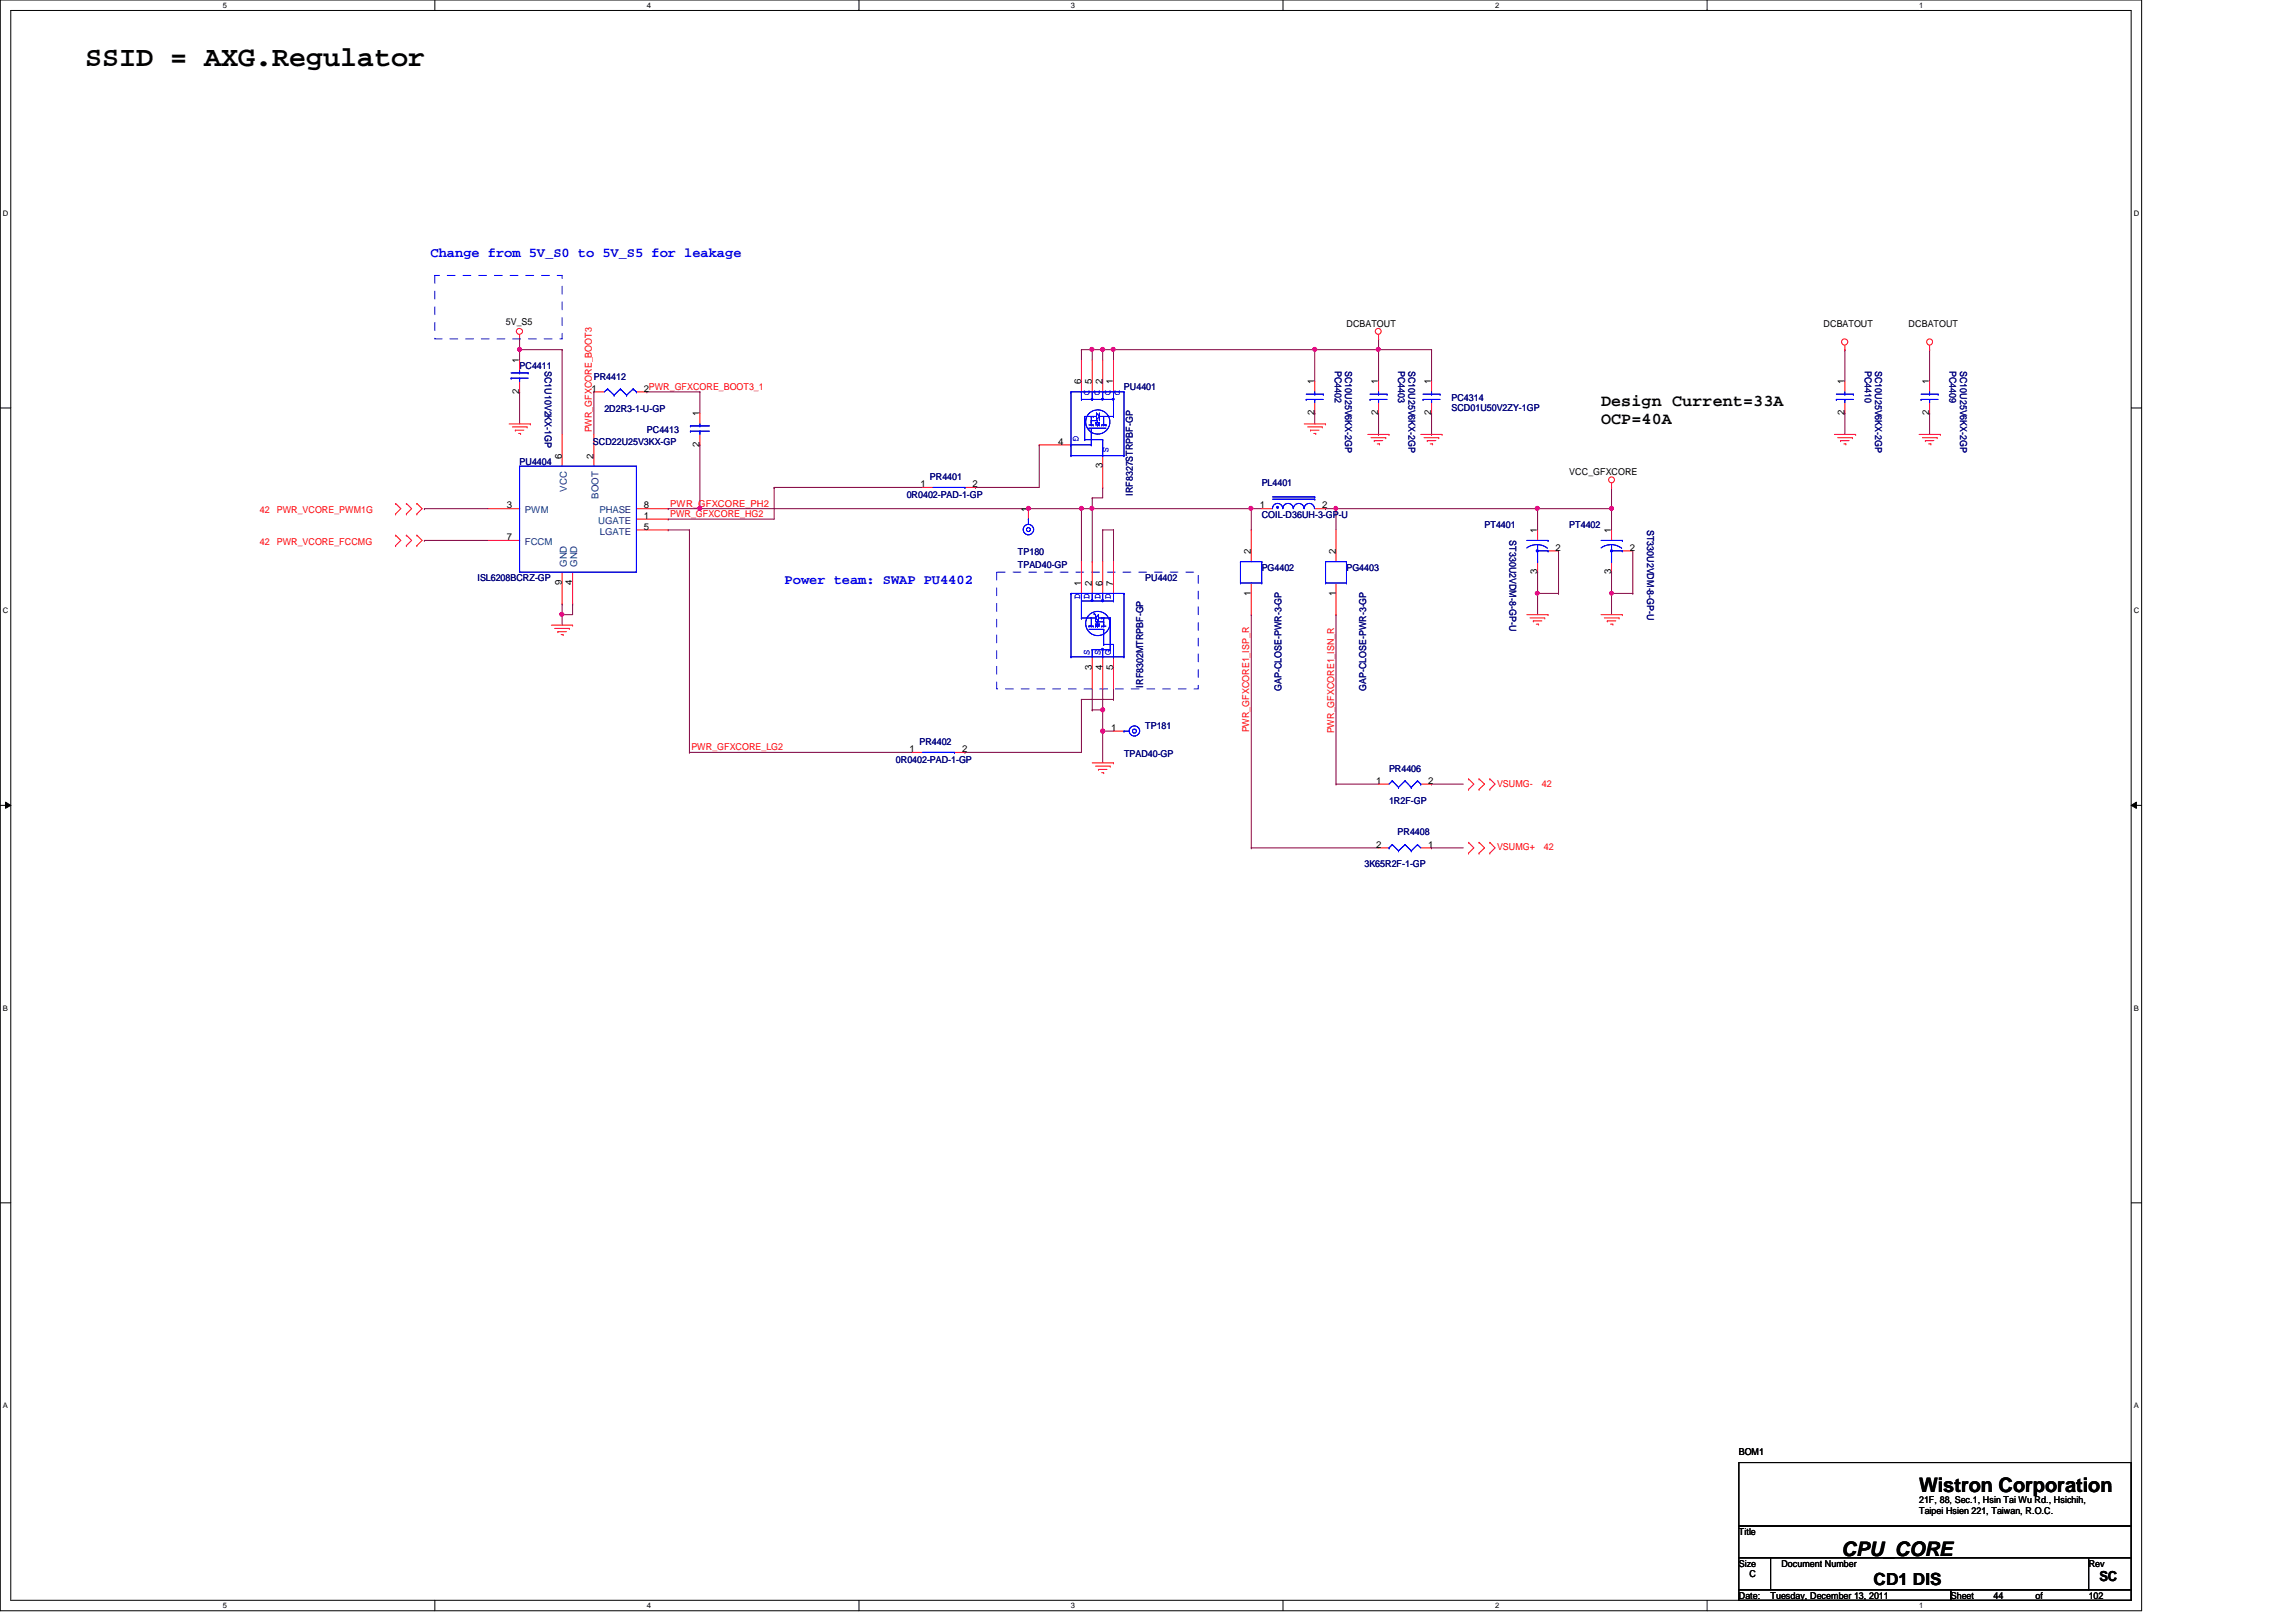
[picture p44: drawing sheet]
<svg xmlns="http://www.w3.org/2000/svg" width="297mm" height="210mm" viewBox="0 0 297 210" stroke-linecap="round" stroke-linejoin="round" font-family="sans-serif">
<defs><g id="words">
<text font-size="3.7" x="11" y="8.5">SSID = AXG.Regulator</text>
<g font-size="2.6">
<text x="248.3" y="193">Wistron Corporation</text>
<text x="238.2" y="201.3">CPU_CORE</text>
</g>
<g font-size="2.2">
<text x="207.1" y="52.5">Design Current=33A</text>
<text x="207.1" y="54.9">OCP=40A</text>
<text x="242.4" y="205.1">CD1 DIS</text>
</g>
<g font-size="1.8" fill="#00f">
<text x="55.7" y="33.3">Change from 5V_S0 to 5V_S5 for leakage</text>
<text x="101.5" y="75.6">Power team: SWAP PU4402</text>
</g>
<text font-size="1.8" x="271.6" y="204.6">SC</text>
<g font-size="1.2">
<text x="65.4" y="42">5V_S5</text>
<text x="67.2" y="47" transform="rotate(-90 67.2 47)">1</text>
<text x="174.2" y="42.3">DCBATOUT</text>
<text x="235.9" y="42.3">DCBATOUT</text>
<text x="246.9" y="42.3">DCBATOUT</text>
<text x="67.2" y="51" transform="rotate(-90 67.2 51)">2</text>
<text x="76.5" y="50.7">1</text>
<text x="83.3" y="50.7">2PWR_GFXCORE_BOOT3_1</text>
<text x="90.5" y="53.9" transform="rotate(-90 90.5 53.9)">1</text>
<text x="139.9" y="49.7" transform="rotate(-90 139.9 49.7)">6</text>
<text x="141.3" y="49.7" transform="rotate(-90 141.3 49.7)">5</text>
<text x="142.6" y="49.7" transform="rotate(-90 142.6 49.7)">2</text>
<text x="144" y="49.7" transform="rotate(-90 144 49.7)">1</text>
<text x="170" y="53.8" transform="rotate(-90 170 53.8)">2</text>
<text x="170" y="49.7" transform="rotate(-90 170 49.7)">1</text>
<text x="178.3" y="53.8" transform="rotate(-90 178.3 53.8)">2</text>
<text x="178.3" y="49.7" transform="rotate(-90 178.3 49.7)">1</text>
<text x="185.2" y="53.8" transform="rotate(-90 185.2 53.8)">2</text>
<text x="185.2" y="49.7" transform="rotate(-90 185.2 49.7)">1</text>
<text x="238.6" y="53.8" transform="rotate(-90 238.6 53.8)">2</text>
<text x="238.6" y="49.7" transform="rotate(-90 238.6 49.7)">1</text>
<text x="249.6" y="53.8" transform="rotate(-90 249.6 53.8)">2</text>
<text x="249.6" y="49.7" transform="rotate(-90 249.6 49.7)">1</text>
<text x="72.7" y="59.4" transform="rotate(-90 72.7 59.4)">6</text>
<text x="76.8" y="59.4" transform="rotate(-90 76.8 59.4)">2</text>
<text x="90.5" y="57.9" transform="rotate(-90 90.5 57.9)">2</text>
<text x="136.9" y="57.5">4</text>
<text x="65.6" y="65.8">3</text>
<text x="83.3" y="65.8">8</text>
<text x="119.1" y="63">1</text>
<text x="125.8" y="63">2</text>
<text x="142.6" y="60.6" transform="rotate(-90 142.6 60.6)">3</text>
<text x="163" y="65.8">1</text>
<text x="171.1" y="65.8">2</text>
<text x="203" y="61.5">VCC_GFXCORE</text>
<text x="65.6" y="69.9">7</text>
<text x="83.3" y="68.5">5</text>
<text x="83.3" y="67.1">1</text>
<text x="133" y="66.2" transform="rotate(-90 133 66.2)">1</text>
<text x="161.8" y="71.7" transform="rotate(-90 161.8 71.7)">2</text>
<text x="172.8" y="71.7" transform="rotate(-90 172.8 71.7)">2</text>
<text x="198.9" y="69" transform="rotate(-90 198.9 69)">1</text>
<text x="201.2" y="71.2">2</text>
<text x="208.4" y="69" transform="rotate(-90 208.4 69)">1</text>
<text x="210.9" y="71.2">2</text>
<text x="72.7" y="75.7" transform="rotate(-90 72.7 75.7)">9</text>
<text x="74" y="75.7" transform="rotate(-90 74 75.7)">4</text>
<text x="139.9" y="75.8" transform="rotate(-90 139.9 75.8)">1</text>
<text x="141.3" y="75.8" transform="rotate(-90 141.3 75.8)">2</text>
<text x="142.6" y="75.8" transform="rotate(-90 142.6 75.8)">6</text>
<text x="144" y="75.8" transform="rotate(-90 144 75.8)">7</text>
<text x="161.8" y="77.1" transform="rotate(-90 161.8 77.1)">1</text>
<text x="172.8" y="77.1" transform="rotate(-90 172.8 77.1)">1</text>
<text x="198.9" y="74.3" transform="rotate(-90 198.9 74.3)">3</text>
<text x="208.4" y="74.3" transform="rotate(-90 208.4 74.3)">3</text>
<text x="141.3" y="86.7" transform="rotate(-90 141.3 86.7)">3</text>
<text x="142.6" y="86.7" transform="rotate(-90 142.6 86.7)">4</text>
<text x="144" y="86.7" transform="rotate(-90 144 86.7)">5</text>
<text x="143.8" y="94.6">1</text>
<text x="117.7" y="97.3">1</text>
<text x="124.5" y="97.3">2</text>
<text x="178.1" y="101.4">1</text>
<text x="184.8" y="101.4">2</text>
<text x="178.1" y="109.7">2</text>
<text x="184.8" y="109.7">1</text>
<text x="225" y="188.3">BOM1</text>
<text x="248.3" y="194.5">21F, 88, Sec.1, Hsin Tai Wu Rd., Hsichih,</text>
<text x="248.3" y="196">Taipei Hsien 221, Taiwan, R.O.C.</text>
<text x="225" y="198.6">Title</text>
<text x="225" y="202.7">Size</text>
<text x="230.5" y="202.7">Document Number</text>
<text x="270.2" y="202.7">Rev</text>
<text x="225" y="206.9">Date:</text>
<text x="226.4" y="204.1">C</text>
<text x="229.1" y="206.9">Tuesday, December 13, 2011</text>
<text x="252.4" y="206.9">Sheet</text>
<text x="257.9" y="206.9">44</text>
<text x="263.4" y="206.9">of</text>
<text x="270.2" y="206.9">102</text>
</g>
<g font-size="1.2" fill="#000080">
<text x="67.2" y="47.8">PC4411</text>
<text x="70.5" y="48" transform="rotate(90 70.5 48)">SC1U10V2KX-1GP</text>
<text x="76.8" y="49.1">PR4412</text>
<text x="78.2" y="53.3">2D2R3-1-U-GP</text>
<text x="145.4" y="50.5">PU4401</text>
<text x="172.7" y="48" transform="rotate(90 172.7 48)">PC4402</text>
<text x="174" y="48" transform="rotate(90 174 48)">SC10U25V6KX-2GP</text>
<text x="180.9" y="48" transform="rotate(90 180.9 48)">PC4403</text>
<text x="182.2" y="48" transform="rotate(90 182.2 48)">SC10U25V6KX-2GP</text>
<text x="187.8" y="51.9">PC4314</text>
<text x="187.8" y="53.1">SCD01U50V2ZY-1GP</text>
<text x="241.3" y="48" transform="rotate(90 241.3 48)">PC4410</text>
<text x="242.6" y="48" transform="rotate(90 242.6 48)">SC10U25V6KX-2GP</text>
<text x="252.2" y="48" transform="rotate(90 252.2 48)">PC4409</text>
<text x="253.6" y="48" transform="rotate(90 253.6 48)">SC10U25V6KX-2GP</text>
<text x="76.7" y="57.6">SCD22U25V3KX-GP</text>
<text x="83.7" y="56">PC4413</text>
<text x="67.2" y="60.1">PU4404</text>
<text x="117.3" y="64.5">0R0402-PAD-1-GP</text>
<text x="120.3" y="62.1">PR4401</text>
<text x="146.6" y="64.2" transform="rotate(-90 146.6 64.2)">IRF8327STRPBF-GP</text>
<text x="163.2" y="62.9">PL4401</text>
<text x="131.7" y="71.9">TP180</text>
<text x="163.2" y="67">COIL-D36UH-3-GP-U</text>
<text x="192.1" y="68.3">PT4401</text>
<text x="195.3" y="69.9" transform="rotate(90 195.3 69.9)">ST330U2VDM-8-GP-U</text>
<text x="203" y="68.3">PT4402</text>
<text x="213.1" y="68.6" transform="rotate(90 213.1 68.6)">ST330U2VDM-8-GP-U</text>
<text x="61.8" y="75.2">ISL6208BCRZ-GP</text>
<text x="131.7" y="73.5">TPAD40-GP</text>
<text x="148.2" y="75.2">PU4402</text>
<text x="163.2" y="73.8">PG4402</text>
<text x="174.2" y="73.8">PG4403</text>
<text x="147.9" y="89" transform="rotate(-90 147.9 89)">IRF8302MTRPBF-GP</text>
<text x="165.8" y="89.4" transform="rotate(-90 165.8 89.4)">GAP-CLOSE-PWR-3-GP</text>
<text x="176.7" y="89.4" transform="rotate(-90 176.7 89.4)">GAP-CLOSE-PWR-3-GP</text>
<text x="148.2" y="94.4">TP181</text>
<text x="115.9" y="98.8">0R0402-PAD-1-GP</text>
<text x="119" y="96.4">PR4402</text>
<text x="145.4" y="98">TPAD40-GP</text>
<text x="179.7" y="99.9">PR4406</text>
<text x="179.7" y="104">1R2F-GP</text>
<text x="176.5" y="112.2">3K65R2F-1-GP</text>
<text x="180.8" y="108.1">PR4408</text>
</g>
<g font-size="1.2" fill="#00f">
<text x="140.2" y="50.5" transform="rotate(90 140.2 50.5)">D</text>
<text x="141.6" y="50.5" transform="rotate(90 141.6 50.5)">D</text>
<text x="143" y="50.5" transform="rotate(90 143 50.5)">D</text>
<text x="144.2" y="50.5" transform="rotate(90 144.2 50.5)">D</text>
<text x="138.9" y="56.5" transform="rotate(90 138.9 56.5)">G</text>
<text x="142.7" y="57.9" transform="rotate(90 142.7 57.9)">S</text>
<text x="139.7" y="77.5" transform="rotate(-90 139.7 77.5)">D</text>
<text x="141" y="77.5" transform="rotate(-90 141 77.5)">D</text>
<text x="142.4" y="77.5" transform="rotate(-90 142.4 77.5)">D</text>
<text x="143.7" y="77.5" transform="rotate(-90 143.7 77.5)">D</text>
<text x="141" y="84.8" transform="rotate(-90 141 84.8)">S</text>
<text x="142.4" y="84.8" transform="rotate(-90 142.4 84.8)">S</text>
<text x="143.7" y="84.8" transform="rotate(-90 143.7 84.8)">G</text>
</g>
<g font-size="1.2" fill="#f00">
<text x="76.6" y="56" transform="rotate(-90 76.6 56)">PWR_GFXCORE_BOOT3</text>
<text x="86.7" y="65.6">PWR_GFXCORE_PH2</text>
<text x="33.6" y="66.4">42</text>
<text x="33.6" y="70.5">42</text>
<text x="35.8" y="66.4">PWR_VCORE_PWM1G</text>
<text x="35.8" y="70.5">PWR_VCORE_FCCMG</text>
<text x="86.7" y="66.9">PWR_GFXCORE_HG2</text>
<text x="161.6" y="94.8" transform="rotate(-90 161.6 94.8)">PWR_GFXCORE1_ISP_R</text>
<text x="172.6" y="94.9" transform="rotate(-90 172.6 94.9)">PWR_GFXCORE1_ISN_R</text>
<text x="89.4" y="97.1">PWR_GFXCORE_LG2</text>
<text x="193.7" y="101.8">VSUMG-</text>
<text x="199.5" y="101.8">42</text>
<text x="193.7" y="110">VSUMG+</text>
<text x="199.7" y="110">42</text>
</g>
<g font-size="1.2" fill="#004080">
<text x="73.3" y="63.6" transform="rotate(-90 73.3 63.6)">VCC</text>
<text x="77.4" y="64.6" transform="rotate(-90 77.4 64.6)">BOOT</text>
<text x="67.9" y="66.4">PWM</text>
<text x="67.9" y="70.5">FCCM</text>
<text x="77.4" y="67.8">UGATE</text>
<text x="77.6" y="66.4">PHASE</text>
<text x="77.6" y="69.2">LGATE</text>
<text x="73.3" y="73.4" transform="rotate(-90 73.3 73.4)">GND</text>
<text x="74.7" y="73.4" transform="rotate(-90 74.7 73.4)">GND</text>
</g>
<g font-size="1">
<text x="28.8" y="1">5</text>
<text x="83.7" y="1">4</text>
<text x="138.6" y="1">3</text>
<text x="193.4" y="1">2</text>
<text x="248.3" y="1">1</text>
<text x=".4" y="27.9">D</text>
<text x="276.1" y="27.9">D</text>
<text x=".4" y="79.4">C</text>
<text x="276.1" y="79.4">C</text>
<text x=".4" y="130.8">B</text>
<text x="276.1" y="130.8">B</text>
<text x=".4" y="182.2">A</text>
<text x="276.1" y="182.2">A</text>
<text x="28.8" y="208.1">5</text>
<text x="83.7" y="208.1">4</text>
<text x="138.6" y="208.1">3</text>
<text x="193.4" y="208.1">2</text>
<text x="248.3" y="208.1">1</text>
</g>
</g></defs>
<path d="M0 0h277.1v208.4h-277.1zM1.4 1.4h274.3v205.7h-274.3z" fill="none" stroke="#000" stroke-width=".13"/>
<g fill="#fff">
<path d="M28.8 .1h.6v1.1h-.6z"/>
<path d="M28.8 207.2h.6v1.1h-.6z"/>
</g>
<path d="M56.3 0v1.4M56.3 207.1v1.3" fill="none" stroke="#000" stroke-width=".13"/>
<g fill="#fff">
<path d="M83.7 .1h.5v1.1h-.5z"/>
<path d="M83.7 207.2h.5v1.1h-.5z"/>
</g>
<path d="M111.1 0v1.4M111.1 207.1v1.3" fill="none" stroke="#000" stroke-width=".13"/>
<g fill="#fff">
<path d="M138.6 .1h.5v1.1h-.5z"/>
<path d="M138.6 207.2h.5v1.1h-.5z"/>
</g>
<path d="M166 0v1.4M166 207.1v1.3" fill="none" stroke="#000" stroke-width=".13"/>
<g fill="#fff">
<path d="M193.4 .1h.6v1.1h-.6z"/>
<path d="M193.4 207.2h.6v1.1h-.6z"/>
</g>
<path d="M220.8 0v1.4M220.8 207.1v1.3" fill="none" stroke="#000" stroke-width=".13"/>
<g fill="#fff">
<path d="M248.3 .1h.5v1.1h-.5z"/>
<path d="M248.3 207.2h.5v1.1h-.5z"/>
<path d="M.4 27.1h.7v1.1h-.7z"/>
<path d="M276.1 27.1h.7v1.1h-.7z"/>
<path d="M.4 78.5h.7v1.1h-.7z"/>
<path d="M276.1 78.5h.7v1.1h-.7z"/>
</g>
<path d="M0 52.8h1.4M275.7 52.8h1.4" fill="none" stroke="#000" stroke-width=".13"/>
<g fill="#fff">
<path d="M.4 129.9h.6v1.1h-.6z"/>
<path d="M276.1 129.9h.6v1.1h-.6z"/>
</g>
<path d="M0 104.2h1.4M.7 103.8l.7 .4-.7 .4zM275.7 104.2l.7-.4v.8zM275.7 104.2h1.4" fill="none" stroke="#000" stroke-width=".13"/>
<path d="M.7 103.8l.7 .4-.7 .4zM275.7 104.2l.7-.4v.8z" fill="#000"/>
<g fill="#fff">
<path d="M.4 181.4h.6v1.1h-.6z"/>
<path d="M276.1 181.4h.6v1.1h-.6z"/>
</g>
<path d="M0 155.7h1.4M275.7 155.7h1.4" fill="none" stroke="#000" stroke-width=".13"/>
<path d="M142.7 45.3h1.4M142.7 45.3h.1M172.8 79.5h.1M172.8 79.5v22M208.5 63.1h.1M208.5 63.1v2.7M172.8 101.5h.1M172.8 101.5h5.5M185.2 101.5h.1M185.2 109.7h.1M185.2 101.5h4.1M185.2 109.7h4.1" fill="none" stroke="#800040" stroke-width=".13"/>
<circle cx="142.7" cy="45.2" r=".26" fill="#f0f"/>
<circle cx="142.7" cy="45.2" r=".26" fill="none" stroke="#f0f" stroke-width=".13"/>
<path d="M134.4 57.6h.1M134.4 57.6v5.5h-8.2M126.2 63.1h.1M142.7 94.6h1.4M142.7 94.6h.1" fill="none" stroke="#800040" stroke-width=".13"/>
<circle cx="142.7" cy="94.6" r=".26" fill="#f0f"/>
<circle cx="142.7" cy="94.6" r=".26" fill="none" stroke="#f0f" stroke-width=".13"/>
<path d="M208.5 65.8h.1M208.5 65.8v2.8M124.8 97.4h.1M124.8 97.4h15.1" fill="none" stroke="#800040" stroke-width=".13"/>
<circle cx="208.5" cy="65.8" r=".26" fill="#f0f"/>
<circle cx="208.5" cy="65.8" r=".26" fill="none" stroke="#f0f" stroke-width=".13"/>
<path d="M198.9 76.8h.1M198.9 76.8v2.7M208.5 76.8h.1M208.5 76.8v2.7" fill="none" stroke="#800040" stroke-width=".13"/>
<circle cx="198.9" cy="76.8" r=".25" fill="#f0f"/>
<circle cx="198.9" cy="76.8" r=".25" fill="none" stroke="#f0f" stroke-width=".13"/>
<path d="M198.9 65.8h9.6M198.9 65.8h.1M142.7 94.6h.1M142.7 94.6v4.1" fill="none" stroke="#800040" stroke-width=".13"/>
<circle cx="142.7" cy="94.6" r=".26" fill="#f0f"/>
<circle cx="142.7" cy="94.6" r=".26" fill="none" stroke="#f0f" stroke-width=".13"/>
<path d="M170.1 53.5h.1M170.1 53.5v1.4M161.9 65.8h1.3M161.9 68.6h.1M161.9 65.8h.1M161.9 65.8v2.8M171.5 65.8h1.3M171.5 65.8h.1M172.8 65.8h.1M172.8 65.8v2.8M139.9 90.5h.1M139.9 90.5v6.9" fill="none" stroke="#800040" stroke-width=".13"/>
<circle cx="161.8" cy="65.8" r=".26" fill="#f0f"/>
<circle cx="161.8" cy="65.8" r=".26" fill="none" stroke="#f0f" stroke-width=".13"/>
<path d="M141.3 45.3h1.4M141.3 45.3h.1M170.1 45.3h.1M170.1 45.3v4.1M178.3 45.3h.1M178.3 45.3v4.1" fill="none" stroke="#800040" stroke-width=".13"/>
<circle cx="141.3" cy="45.2" r=".26" fill="#f0f"/>
<circle cx="141.3" cy="45.2" r=".26" fill="none" stroke="#f0f" stroke-width=".13"/>
<path d="M141.3 45.3h.1M141.3 45.3v1.3M142.7 45.3h.1M142.7 45.3v1.3M144.1 45.3h.1M144.1 45.3v1.3M198.9 65.8h.1M198.9 65.8v2.8M161.9 109.7h16.4M161.9 109.7h.1" fill="none" stroke="#800040" stroke-width=".13"/>
<circle cx="198.9" cy="65.8" r=".26" fill="#f0f"/>
<circle cx="198.9" cy="65.8" r=".26" fill="none" stroke="#f0f" stroke-width=".13"/>
<path d="M139.9 45.3h1.4M139.9 45.3h.1M139.9 45.3v1.3M144.1 45.3h.1M144.1 45.3h26M141.3 91.9h1.4M141.3 91.9h.1" fill="none" stroke="#800040" stroke-width=".13"/>
<circle cx="144" cy="45.2" r=".26" fill="#f0f"/>
<circle cx="144" cy="45.2" r=".26" fill="none" stroke="#f0f" stroke-width=".13"/>
<path d="M172.8 65.8h26.1M172.8 65.8h.1" fill="none" stroke="#800040" stroke-width=".13"/>
<path d="M172.6 65.6l.2-.1 .2 .1v.4h-.2h-.2z" fill-rule="evenodd" fill="#f0f"/>
<path d="M172.6 65.6l.2-.1 .2 .1v.4h-.2h-.2z" fill="none" stroke="#f0f" stroke-width=".13"/>
<path d="M67.2 50.7h.1M67.2 50.7v4.2M83.7 50.7h6.8M83.7 50.7h.1M72.7 79.5h.1M72.7 79.5v1.4M89.2 68.6h.1M89.2 68.6v28.8M161.9 79.5h.1M161.9 79.5v30.2" fill="none" stroke="#800040" stroke-width=".13"/>
<circle cx="72.7" cy="79.5" r=".26" fill="#f0f"/>
<circle cx="72.7" cy="79.5" r=".26" fill="none" stroke="#f0f" stroke-width=".13"/>
<g fill="none" stroke="#800040" stroke-width=".13">
<path d="M67.2 43.9h.1M67.2 45.3h.1M67.2 43.9v1.4M67.2 45.3h5.5M76.8 50.7h.1M76.8 50.7v5.5M90.5 50.7h.1M90.5 50.7v2.8M72.7 79.5h.1M72.7 78.1h.1M72.7 78.1v1.4M74.1 78.1h.1"/>
<path d="M74.1 78.1v1.4h-1.4M86.4 68.6h2.8M86.4 68.6h.1M86.4 67.2h.1M100.2 63.1h.1M100.2 63.1v4.1h-13.8"/>
</g>
<circle cx="67.2" cy="45.2" r=".26" fill="#f0f"/>
<circle cx="67.2" cy="45.2" r=".26" fill="none" stroke="#f0f" stroke-width=".13"/>
<g fill="none" stroke="#800040" stroke-width=".13">
<path d="M67.2 45.3h.1M67.2 45.3v1.3M72.7 45.3h.1M72.7 45.3v10.9M90.5 57.6h.1M90.5 57.6v8.2h-4.1M54.9 69.9h8.2M54.9 65.8h8.2M54.9 69.9h.1M54.9 65.8h.1M86.4 65.8h.1M139.9 65.8h1.4"/>
<path d="M139.9 65.8h.1"/>
</g>
<circle cx="141.3" cy="65.8" r=".26" fill="#f0f"/>
<circle cx="141.3" cy="65.8" r=".26" fill="none" stroke="#f0f" stroke-width=".13"/>
<circle cx="139.9" cy="65.8" r=".26" fill="#f0f"/>
<circle cx="139.9" cy="65.8" r=".26" fill="none" stroke="#f0f" stroke-width=".13"/>
<path d="M141.3 65.8h.1M141.3 65.8h20.6M141.3 91.9h.1M141.3 89.2v2.7M142.7 91.9h.1M142.7 89.2v2.7" fill="none" stroke="#800040" stroke-width=".13"/>
<circle cx="142.7" cy="91.9" r=".26" fill="#f0f"/>
<circle cx="142.7" cy="91.9" r=".26" fill="none" stroke="#f0f" stroke-width=".13"/>
<g fill="none" stroke="#800040" stroke-width=".13">
<path d="M170.1 45.3h8.2M170.1 45.3h.1M100.2 63.1h.1M100.2 63.1h19.1M141.3 64.4h.1M141.3 65.8h.1M141.3 64.4v1.4M142.7 63.1h.1M142.7 63.1v1.3h-1.4M89.2 97.4h.1M89.2 97.4h28.8M142.7 94.6h.1"/>
<path d="M142.7 91.9v2.7"/>
</g>
<circle cx="178.3" cy="45.2" r=".26" fill="#f0f"/>
<circle cx="178.3" cy="45.2" r=".26" fill="none" stroke="#f0f" stroke-width=".13"/>
<circle cx="170.1" cy="45.2" r=".26" fill="#f0f"/>
<circle cx="170.1" cy="45.2" r=".26" fill="none" stroke="#f0f" stroke-width=".13"/>
<g fill="none" stroke="#800040" stroke-width=".13">
<path d="M178.3 56.2h.1M178.3 43.9h.1M178.3 43.9v1.4M178.3 53.5v2.7M198.9 76.8h2.7M198.9 76.8h.1M198.9 74h.1M198.9 74v2.8M201.6 76.8h.1M201.6 71.3v5.5M208.5 76.8h.1M208.5 76.8h2.7"/>
<path d="M211.2 76.8h.1M211.2 71.3v5.5"/>
</g>
<circle cx="208.5" cy="76.8" r=".25" fill="#f0f"/>
<circle cx="208.5" cy="76.8" r=".25" fill="none" stroke="#f0f" stroke-width=".13"/>
<g fill="none" stroke="#800040" stroke-width=".13">
<path d="M178.3 45.3h6.9M185.2 49.4h.1M185.2 56.2h.1M185.2 45.3h.1M185.2 45.3v4.1M185.2 53.5v2.7M238.7 53.5h.1M238.7 45.3h.1M238.7 45.3v4.1M238.7 53.5v2.7M249.6 53.5h.1M249.6 45.3h.1"/>
<path d="M249.6 45.3v4.1M249.6 53.5v2.7M133.1 65.8h.1M133.1 65.8h6.8v6.9M139.9 72.7h.1M141.3 72.7h.1M141.3 65.8v6.9M208.5 74h.1M208.5 74v2.8"/>
</g>
<circle cx="133" cy="65.8" r=".26" fill="#f0f"/>
<circle cx="133" cy="65.8" r=".26" fill="none" stroke="#f0f" stroke-width=".13"/>
<path d="M90.5 65.8h.1M90.5 65.8h42.6M139.9 90.5h4.2M139.9 90.5h.1M144.1 90.5h.1M144.1 89.2v1.3" fill="none" stroke="#800040" stroke-width=".13"/>
<path d="M90.4 65.6l.1-.1 .2 .1v.4h-.2h-.1z" fill-rule="evenodd" fill="#f0f"/>
<path d="M90.4 65.6l.1-.1 .2 .1v.4h-.2h-.1z" fill="none" stroke="#f0f" stroke-width=".13"/>
<path d="M142.7 68.6h.1M142.7 68.6v4.1M142.7 68.6h1.4M144.1 68.6h.1M144.1 68.6v4.1" fill="none" stroke="#800040" stroke-width=".13"/>
<g fill="none" stroke="#f00" stroke-width=".13">
<path d="M65.9 54.9h2.7M66.3 55.2h1.9M66.7 55.7h1.1M66.7 55.7h.1M67.1 56.1h.2M67.2 43.9h.1M67.2 43.3v.6M67.3 56.1h.1M68.2 55.2h.1M68.6 54.9h.1M168.7 54.9h2.8M169.2 55.2h1.9"/>
<path d="M169.5 55.7h1.1M169.5 55.7h.1M170 56.1h.2M170.2 56.1h.1M171.1 55.2h.1M171.5 54.9h.1M176.9 56.2h2.8M177.4 56.6h1.9M177.8 57h1.1M177.8 57h.1M178.2 57.4h.3M178.3 43.9h.1"/>
<path d="M178.3 43.3v.6M178.5 57.4h.1M179.3 56.6h.1M179.7 56.2h.1M183.8 56.2h2.8M184.2 56.6h1.9M184.7 57h1.1M184.7 57h.1M185 57.4h.3M185.3 57.4h.1M186.1 56.6h.1M186.6 56.2h.1"/>
<path d="M237.3 56.2h2.8M237.7 56.6h1.9M238.1 57h1.1M238.1 57h.1M238.5 57.4h.3M238.7 45.3h.1M238.7 44.7v.6M238.8 57.4h.1M239.6 56.6h.1M240.1 56.2h.1M248.3 56.2h2.7M248.7 56.6h1.9"/>
<path d="M249.1 57h1.1M249.1 57h.1M249.5 57.4h.3M249.6 45.3h.1M249.6 44.7v.6M249.8 57.4h.1M250.6 56.6h.1M251 56.2h.1M51.2 65.2l.7 .6-.7 .7M51.2 69.3l.7 .6-.7 .7M51.2 66.5h.1M51.2 65.2h.1"/>
<path d="M51.2 70.6h.1M51.2 69.3h.1M52.6 65.2h.1M52.6 66.5h.1M52.6 69.3h.1M52.6 70.6h.1M52.6 65.2l.7 .6-.7 .7M52.6 69.3l.7 .6-.7 .7M53.9 65.2l.7 .6-.7 .7M53.9 69.3l.7 .6-.7 .7M53.9 66.5h.1M53.9 65.2h.1"/>
<path d="M53.9 70.6h.1M53.9 69.3h.1M197.5 79.5h2.8M197.9 80h2M199.9 80h.1M200.3 79.5h.1M207.1 79.5h2.8M207.6 80h1.9M208.5 63.1h.1M208.5 62.5v.6M208.5 68.6v1.3M208.5 72.7v1.3"/>
<path d="M209.5 80h.1M209.9 79.5h.1M209.9 71.3h1.3M71.3 80.9h2.8M71.8 81.3h1.9M72.2 81.7h1.1M72.2 81.7h.1M72.6 82.1h.3M72.9 82.1h.1M73.7 81.3h.1M74.1 80.9h.1M141.3 98.7h2.8"/>
<path d="M141.7 99.1h1.9M142.1 99.6h1.1M142.1 99.6h.1M142.5 100h.3M142.8 100h.1M143.6 99.1h.1M144.1 98.7h.1M198.4 80.3h1.1M198.4 80.3h.1M198.8 80.8h.2M199 80.8h.1M207.9 80.3h1.1"/>
<path d="M207.9 80.3h.1M208.4 80.8h.3M208.7 80.8h.1M190 102.2h.1M190 100.8h.1M190 110.4h.1M190 109h.1M190 100.8l.7 .7-.7 .7M190 109l.7 .7-.7 .7M191.3 100.8l.8 .7-.8 .7M191.3 109l.8 .7-.8 .7M191.3 100.8h.1"/>
<path d="M191.3 102.2h.1M191.3 109h.1M191.3 110.4h.1M192.7 100.8l.7 .7-.7 .7M192.7 109l.7 .7-.7 .7M192.7 102.2h.1M192.7 100.8h.1M192.7 110.4h.1M192.7 109h.1"/>
<circle cx="67.2" cy="42.9" r=".39"/>
<circle cx="178.3" cy="42.9" r=".38"/>
<circle cx="238.6" cy="44.3" r=".4"/>
<circle cx="249.6" cy="44.3" r=".39"/>
<circle cx="208.5" cy="62.1" r=".38"/>
</g>
<path d="M225 189.3h50.7v8.2h-50.7zM225 197.5h50.7v4.1h-50.7zM225 201.6h4.1v4.1h-4.1zM225 205.7h27.4v1.4h-27.4zM229.1 201.6h41.1v4.1h-41.1zM252.4 205.7h23.3v1.4h-23.3zM270.2 201.6h5.5v4.1h-5.5z" fill="none" stroke="#000" stroke-width=".13"/>
<path d="M56.3 35.6h16.4v8.3h-16.4zM128.9 74h26.1v15.2h-26.1z" fill="none" stroke="#00f" stroke-width=".13" stroke-dasharray="1 1 1 1 1 1 1 1"/>
<path d="M207.1 69.9h2.8M208.5 72.7h.1M208.5 70.5a2.15 2.15 0 0 0-1.4 .4M208.5 70.5v2.2M208.5 71.3h1.4M208.5 70.5a2.16 2.16 0 0 1 1.3 .5M209.9 69.9h.1M209.9 71.3h.1" fill="none" stroke="#00f" stroke-width=".13"/>
<path d="M208.4 71.2h.2v.2h-.2z" fill-rule="evenodd" fill="#00f"/>
<path d="M207.1 69.9h2.8M208.4 71.2h.2v.2h-.2zM208.5 72.7h.1M208.5 70.5a2.15 2.15 0 0 0-1.4 .4M208.5 70.5v2.2M208.5 71.3h1.4M208.5 70.5a2.16 2.16 0 0 1 1.3 .5M209.9 69.9h.1M209.9 71.3h.1" fill="none" stroke="#00f" stroke-width=".13"/>
<path d="M208.4 71.2h.2v.2h-.2z" fill-rule="evenodd" fill="#00f"/>
<path d="M165.9 65.8a.66 .66 0 0 0-.6-.6 .66 .66 0 0 0-.7 .6M167.3 65.8a.66 .66 0 0 0-.7-.6 .66 .66 0 0 0-.6 .6M168.7 65.8a.68 .68 0 0 0-.7-.6 .68 .68 0 0 0-.7 .6M170 65.8a.66 .66 0 0 0-.6-.6 .66 .66 0 0 0-.7 .6M208.4 71.2h.2v.2h-.2z" fill="none" stroke="#00f" stroke-width=".13"/>
<path d="M163.2 65.8h1.4M170.1 65.8h1.4" fill="none" stroke="#f00" stroke-width=".13"/>
<path d="M165.2 65.6l.2 .1-.1 .1z" fill-rule="evenodd" fill="#00f"/>
<path d="M164.6 64.6h5.5M164.6 64.3h5.5M165.2 65.6l.2 .1-.1 .1zM165.9 65.8a.66 .66 0 0 0-.6-.6 .66 .66 0 0 0-.7 .6M167.3 65.8a.66 .66 0 0 0-.7-.6 .66 .66 0 0 0-.6 .6M168.7 65.8a.68 .68 0 0 0-.7-.6 .68 .68 0 0 0-.7 .6M170 65.8a.66 .66 0 0 0-.6-.6 .66 .66 0 0 0-.7 .6M170.1 64.6h.1M170.1 64.3h.1" fill="none" stroke="#00f" stroke-width=".13"/>
<path d="M165.2 65.6l.2 .1-.1 .1z" fill-rule="evenodd" fill="#00f"/>
<g fill="none" stroke="#00f" stroke-width=".13">
<path d="M237.6 51.7h2.2M237.6 51.7h.1M237.6 51h2.2M238.7 51h.1M238.7 51.7h.1M238.7 50.7v.3M238.7 51.7v.4M239.8 51h.1M160.5 75.4h.1M160.5 72.7h.1M160.5 72.7h2.7M160.5 72.7v2.7"/>
<path d="M160.5 75.4h2.7M163.2 72.7h.1M163.2 75.4h.1M163.2 72.7v2.7M164.6 64.6h5.5M164.6 64.3h5.5M165.2 65.6l.2 .1-.1 .1zM170.1 64.6h.1M170.1 64.3h.1M171.5 75.4h2.7M171.5 75.4h.1M171.5 72.7h.1"/>
<path d="M171.5 72.7v2.7M171.5 72.7h2.7M174.2 72.7h.1M174.2 75.4h.1M174.2 72.7v2.7M197.5 69.9h2.8M198.9 72.7h.1M198.9 70.5a2.15 2.15 0 0 0-1.4 .4M198.9 70.5v2.2M198.9 71.3h1.4M198.9 70.5a1.95 1.95 0 0 1 1.3 .5M200.3 69.9h.1"/>
<path d="M200.3 71.3h.1M179.7 109.7h.1M180.1 109.3l.8 .8M180.1 109.3h.1M180.1 109.3l-.4 .4M180.9 110.1h.1M181.8 109.3l.8 .8M181.8 109.3h.1M181.8 109.3l-.9 .8M182.6 110.1h.1M183.4 109.3h.1M183.4 109.3l-.8 .8"/>
<path d="M183.4 109.3l.4 .4"/>
</g>
<path d="M238.7 49.4v1.3M238.7 52.1v1.4M161.9 68.6v4.1M161.9 75.4v4.1M172.8 68.6v4.1M172.8 75.4v4.1M198.9 68.6v1.3M198.9 72.7v1.3M200.3 71.3h1.3M178.3 109.7h1.4M183.8 109.7h1.4" fill="none" stroke="#f00" stroke-width=".13"/>
<path d="M198.8 71.2h.2v.2h-.2z" fill-rule="evenodd" fill="#00f"/>
<path d="M197.5 69.9h2.8M198.8 71.2h.2v.2h-.2zM198.9 72.7h.1M198.9 70.5a2.15 2.15 0 0 0-1.4 .4M198.9 70.5v2.2M198.9 71.3h1.4M198.9 70.5a1.95 1.95 0 0 1 1.3 .5M200.3 69.9h.1M200.3 71.3h.1" fill="none" stroke="#00f" stroke-width=".13"/>
<path d="M198.8 71.2h.2v.2h-.2z" fill-rule="evenodd" fill="#00f"/>
<g fill="none" stroke="#00f" stroke-width=".13">
<path d="M66.1 48.9h2.2M66.1 48.9h.1M66.1 48.3h2.2M67.2 48.3h.1M67.2 48.9h.1M67.2 48v.3M67.2 48.9v.5M68.3 48.3h.1M78.6 50.3h.1M78.6 50.3l.9 .8M78.6 50.3l-.4 .4M79.5 51.1h.1"/>
<path d="M80.3 50.3h.1M80.3 50.3l.8 .8M80.3 50.3l-.8 .8M81.1 51.1h.1M81.9 50.3h.1M81.9 50.3l.4 .4M81.9 50.3l-.8 .8M82.3 50.7h.1M138.6 57.6h2.6M138.6 57.6h.1M139.9 51.7h4.2M139.9 51.7h.1"/>
<path d="M139.9 50.7h.1M139.9 50.7v1M140.3 53.9h1.6M140.3 53.9h.1M140.3 56.9h.1M140.3 53.9v3M140.3 56.9h2.4M140.9 55.4h.1M140.9 55h.5M140.9 55.4h2.2M141.2 54.4h.8M141.2 53.9h.1"/>
<path d="M141.2 54.7h.1M141.2 55h.1M141.2 54.4h.1M141.2 57.6h.1M141.2 53.9v1.1M141.2 55.4v2.2M141.4 53.9h.1M141.4 55h.1M141.7 54.7h.5M141.7 54.7h.1M141.7 55h.5M141.7 54.7l.3 .3"/>
<path d="M141.9 54.3h.1M141.9 53.5h.1M141.9 54.7h.1M141.9 53.5v.8M141.9 53.5l.3 .4M142 55h.1M142 54.6h.1M142 54.4h.1M142 54.4v.3M142.2 54.7l-.2 .3M142.2 53.5h.1M142.2 54.3h.1"/>
<path d="M142.2 53.9h.1M142.2 55h.1M142.2 54.7h.1M142.2 53.5v.8M142.2 53.9l-.3 .4M142.2 53.9h1.9M142.5 55h.6M142.5 55h.1M142.7 56.9h.1M142.8 55h.1M142.8 53.9v1.1M143.1 55h.1"/>
<path d="M144.1 53.9h.1M169 51.7h.1M169 51h2.2M169 51.7h2.2M170.1 51h.1M170.1 51.7h.1M170.1 50.7v.3M170.1 51.7v.4M171.2 51h.1M177.2 51.7h2.2M177.2 51.7h.1M177.2 51h2.2"/>
<path d="M178.3 51h.1M178.3 51.7h.1M178.3 50.7v.3M178.3 51.7v.4M179.4 51h.1M184.1 51.7h2.2M184.1 51.7h.1M184.1 51h2.2M185.2 51h.1M185.2 51.7h.1M185.2 50.7v.3M185.2 51.7v.4"/>
<path d="M186.3 51h.1M248.5 51.7h2.2M248.5 51.7h.1M248.5 51h2.2M249.6 51h.1M249.6 51.7h.1M249.6 50.7v.3M249.6 51.7v.4M250.7 51h.1M67.2 60.3h15.1v13.7h-15.1zM120.7 63.1h4.1M124.8 63.1h.1"/>
<path d="M133.1 67.2h.1M133.1 67.2v.7M198.8 71.2h.2v.2h-.2zM119.3 97.4h4.2M123.5 97.4h.1M180.1 101l-.4 .5M180.1 101h.1M180.1 101l.8 .9M180.9 101.9h.1M181.8 101l-.9 .9M181.8 101h.1M181.8 101l.8 .9"/>
<path d="M182.6 101.9h.1M183.4 101l-.8 .9M183.4 101h.1M183.4 101l.4 .5M183.8 101.5h.1"/>
<circle cx="142" cy="54.6" r="1.57"/>
<circle cx="133" cy="68.5" r=".26"/>
<circle cx="133.1" cy="68.5" r=".68"/>
</g>
<g fill="none" stroke="#f00" stroke-width=".13">
<path d="M67.2 46.6v1.4M67.2 49.4v1.3M72.7 56.2v4.1M76.8 50.7h1.4M76.8 56.2v4.1M82.3 50.7h1.4M134.4 57.6h4.2M139.9 46.6v4.1M141.3 46.6v4.1M142.7 46.6v4.1M142.7 59v4.1M144.1 46.6v4.1"/>
<path d="M170.1 49.4v1.3M170.1 52.1v1.4M178.3 49.4v1.3M178.3 52.1v1.4M185.2 49.4v1.3M185.2 52.1v1.4M249.6 49.4v1.3M249.6 52.1v1.4M63.1 65.8h4.1M63.1 69.9h4.1M72.7 74v4.1M74.1 74v4.1"/>
<path d="M82.3 65.8h4.1M82.3 68.6h4.1M82.3 67.2h4.1M119.3 63.1h1.4M124.8 63.1h1.4M133.1 65.8v1.4M118 97.4h1.3M123.5 97.4h1.3M178.3 101.5h1.4M183.8 101.5h1.4"/>
</g>
<path d="M141.2 51.6h.1v.1h-.1z" fill-rule="evenodd" fill="#00f"/>
<path d="M141.2 51.6h.1v.1h-.1z" fill="none" stroke="#00f" stroke-width=".13"/>
<path d="M142.6 51.6h.1v.1h-.1z" fill-rule="evenodd" fill="#00f"/>
<g fill="none" stroke="#00f" stroke-width=".13">
<path d="M138.6 50.7h6.8M138.6 50.7h.1M138.6 59h.1M138.6 50.7v8.3M138.6 59h6.8M141.3 51.7h.1M141.3 50.7v1M142.6 51.6h.1v.1h-.1zM142.7 50.7h.1M142.7 50.7v1M144.1 53.9h.1M144.1 50.7v3.2"/>
<path d="M145.4 50.7h.1M145.4 59h.1M145.4 50.7v8.3"/>
</g>
<path d="M143.9 51.6h.2l-.1 .2z" fill-rule="evenodd" fill="#00f"/>
<g fill="none" stroke="#00f" stroke-width=".13">
<path d="M138.6 57.6h2.6M138.6 57.6h.1M139.9 51.7h4.2M139.9 51.7h.1M139.9 50.7h.1M139.9 50.7v1M140.3 53.9h1.6M140.3 53.9h.1M140.3 56.9h.1M140.3 53.9v3M140.3 56.9h2.4M140.9 55.4h.1"/>
<path d="M140.9 55h.5M140.9 55.4h2.2M141.2 54.4h.8M141.2 53.9h.1M141.2 54.7h.1M141.2 55h.1M141.2 54.4h.1M141.2 57.6h.1M141.2 53.9v1.1M141.2 55.4v2.2M141.4 53.9h.1M141.4 55h.1"/>
<path d="M141.7 54.7h.5M141.7 54.7h.1M141.7 55h.5M141.7 54.7l.3 .3M141.9 54.3h.1M141.9 53.5h.1M141.9 54.7h.1M141.9 53.5v.8M141.9 53.5l.3 .4M142 55h.1M142 54.6h.1M142 54.4h.1"/>
<path d="M142 54.4v.3M142.2 54.7l-.2 .3M142.2 53.5h.1M142.2 54.3h.1M142.2 53.9h.1M142.2 55h.1M142.2 54.7h.1M142.2 53.5v.8M142.2 53.9l-.3 .4M142.2 53.9h1.9M142.5 55h.6M142.5 55h.1"/>
<path d="M142.7 59h.1M142.7 56.9h.1M142.7 56.9v2.1M142.8 55h.1M142.8 53.9v1.1M143.1 55h.1M143.9 51.6h.2l-.1 .2zM144.1 53.9h.1"/>
<circle cx="142" cy="54.6" r="1.57"/>
</g>
<path d="M141.2 51.6h.1v.1h-.1z" fill-rule="evenodd" fill="#00f"/>
<path d="M141.2 51.6h.1v.1h-.1z" fill="none" stroke="#00f" stroke-width=".13"/>
<path d="M142.6 51.6h.1v.1h-.1z" fill-rule="evenodd" fill="#00f"/>
<g fill="none" stroke="#00f" stroke-width=".13">
<path d="M138.6 50.7h6.8M138.6 50.7h.1M138.6 59h.1M138.6 50.7v8.3M138.6 59h6.8M141.3 51.7h.1M141.3 50.7v1M142.6 51.6h.1v.1h-.1zM142.7 50.7h.1M142.7 50.7v1M144.1 53.9h.1M144.1 50.7v3.2"/>
<path d="M145.4 50.7h.1M145.4 59h.1M145.4 50.7v8.3"/>
</g>
<path d="M143.9 51.6h.2l-.1 .2z" fill-rule="evenodd" fill="#00f"/>
<g fill="none" stroke="#00f" stroke-width=".13">
<path d="M142.7 59h.1M142.7 56.9v2.1M143.9 51.6h.2l-.1 .2zM139.9 80h.1M139.9 77.8h4.2M139.9 80h1.8M141.2 80v1M141.7 79.5h.1M141.7 80h.1M141.7 79.5v.8M141.7 80l.4 .3M142.1 79.5h.1"/>
<path d="M142.1 79.5v.8M142.1 79.5l-.4 .5M142.1 80h1.5M142.5 80h.1M142.8 80h.1M142.8 80v1M143.6 80h.1M143.6 80v4.1M144.1 77.8h.1M144.1 76.8h.1M144.1 76.8v1M140.9 81h.5"/>
<path d="M140.9 81h.1M140.9 81.4h1.9M141.2 81h.1M141.3 84.1h.1M141.3 84.1v.9M141.3 84.1h2.3M141.4 81h.1M141.7 80.8l.3 .2M141.7 81h.5M141.7 80.3h.1M141.7 81h.1M141.7 80.8h.1"/>
<path d="M141.7 80.8h.5M142 81h.1M142 80.6h.1M142 80.5h.1M142 80.5v.3M142 80.5h.8M142.1 80.3h.1M142.1 80.8h.1M142.2 80.8h.1M142.2 80.8l-.2 .2M142.5 81h.6M142.5 81h.1"/>
<path d="M142.7 85h.1M142.7 84.1v.9M142.8 80.8h.1M142.8 81h.1M142.8 80.5h.1M142.8 81.4h.1M142.8 83.4h.1M142.8 81.4v2M142.8 83.4h1.3M143.6 84.1h.1M144.1 83.4h.1M144.1 85h.1"/>
<path d="M144.1 83.4v1.6"/>
<circle cx="142" cy="80.7" r="1.57"/>
</g>
<path d="M139.9 72.7v4.1M141.3 72.7v4.1M142.7 72.7v4.1M144.1 72.7v4.1M141.3 85v4.2M142.7 85v4.2M144.1 85v4.2" fill="none" stroke="#f00" stroke-width=".13"/>
<path d="M142.6 83.9l.1 .1-.1 .2z" fill-rule="evenodd" fill="#00f"/>
<path d="M142.6 83.9l.1 .1-.1 .2z" fill="none" stroke="#00f" stroke-width=".13"/>
<path d="M142.6 77.6l.1 .1-.1 .2z" fill-rule="evenodd" fill="#00f"/>
<path d="M142.6 77.6l.1 .1-.1 .2z" fill="none" stroke="#00f" stroke-width=".13"/>
<path d="M141.2 77.6l.2 .1-.1 .2z" fill-rule="evenodd" fill="#00f"/>
<g fill="none" stroke="#00f" stroke-width=".13">
<path d="M138.6 76.8h.1M138.6 76.8v8.2M138.6 76.8h6.8M139.9 80h.1M139.9 76.8v3.2M139.9 77.8h4.2M139.9 80h1.8M141.2 80v1M141.2 77.6l.2 .1-.1 .2zM141.3 76.8h.1M141.3 76.8v1M141.6 79.4h.1"/>
<path d="M141.6 79.4l.1 .1M141.7 79.5h.1M141.7 80h.1M141.7 79.5v.8M141.7 80l.4 .3M142.1 79.5h.1M142.1 79.5v.8M142.1 79.5l-.4 .5M142.1 80h1.5M142.5 80h.1M142.7 77.8h.1M142.7 76.8v1"/>
<path d="M142.8 80h.1M142.8 80v1M143.6 80h.1M143.6 80v4.1M144.1 77.8h.1M144.1 76.8h.1M144.1 76.8v1M145.4 76.8h.1M145.4 76.8v8.2M138.6 85h6.8M138.6 85h.1M140.9 81h.5"/>
<path d="M140.9 81h.1M140.9 81.4h1.9M141.2 81h.1M141.3 84.1h.1M141.3 84.1v.9M141.3 84.1h2.3M141.4 81h.1M141.7 80.8l.3 .2M141.7 81h.5M141.7 80.3h.1M141.7 81h.1M141.7 80.8h.1"/>
<path d="M141.7 80.3l.2 .2M141.7 80.8h.5M141.9 80.5h.1M142 81h.1M142 80.6h.1M142 80.5h.1M142 80.5v.3M142 80.5h.8M142.1 80.3h.1M142.1 80.8h.1M142.2 80.8h.1M142.2 80.8l-.2 .2"/>
<path d="M142.5 81h.6M142.5 81h.1M142.7 85h.1M142.7 84.1v.9M142.8 80.8h.1M142.8 81h.1M142.8 80.5h.1M142.8 81.4h.1M142.8 83.4h.1M142.8 81.4v2M142.8 83.4h1.3M143.6 84.1h.1"/>
<path d="M144.1 83.4h.1M144.1 85h.1M144.1 83.4v1.6M145.4 85h.1"/>
<circle cx="142" cy="80.7" r="1.57"/>
</g>
<path d="M142.6 83.9l.1 .1-.1 .2z" fill-rule="evenodd" fill="#00f"/>
<path d="M142.6 83.9l.1 .1-.1 .2z" fill="none" stroke="#00f" stroke-width=".13"/>
<path d="M142.6 77.6l.1 .1-.1 .2z" fill-rule="evenodd" fill="#00f"/>
<path d="M142.6 77.6l.1 .1-.1 .2z" fill="none" stroke="#00f" stroke-width=".13"/>
<path d="M141.2 77.6l.2 .1-.1 .2z" fill-rule="evenodd" fill="#00f"/>
<g fill="none" stroke="#00f" stroke-width=".13">
<path d="M89.3 55.8h.1M89.3 55.1h.1M89.3 55.8h2.5M89.3 55.1h2.5M90.5 55.1h.1M90.5 55.8h.1M90.5 54.9v.2M90.5 55.8v.4M138.6 76.8h.1M138.6 76.8v8.2M138.6 76.8h6.8M139.9 80h.1"/>
<path d="M139.9 76.8v3.2M141.2 77.6l.2 .1-.1 .2zM141.3 76.8h.1M141.3 76.8v1M141.6 79.4h.1M141.6 79.4l.1 .1M142.7 77.8h.1M142.7 76.8v1M145.4 76.8h.1M145.4 76.8v8.2M138.6 85h6.8M138.6 85h.1"/>
<path d="M141.7 80.3l.2 .2M141.9 80.5h.1M145.4 85h.1M145.4 94.6h.1M145.4 94.6h.7"/>
<circle cx="146.8" cy="94.6" r=".26"/>
<circle cx="146.8" cy="94.6" r=".67"/>
</g>
<path d="M90.5 53.5v1.4M90.5 56.2v1.4M144.1 94.6h1.3" fill="none" stroke="#f00" stroke-width=".13"/>
<circle cx="142.7" cy="45.2" r=".26" fill="#f0f"/>
<circle cx="142.7" cy="45.2" r=".26" fill="none" stroke="#f0f" stroke-width=".13"/>
<circle cx="142.7" cy="94.6" r=".26" fill="#f0f"/>
<circle cx="142.7" cy="94.6" r=".26" fill="none" stroke="#f0f" stroke-width=".13"/>
<circle cx="208.5" cy="65.8" r=".26" fill="#f0f"/>
<circle cx="208.5" cy="65.8" r=".26" fill="none" stroke="#f0f" stroke-width=".13"/>
<circle cx="198.9" cy="76.8" r=".25" fill="#f0f"/>
<circle cx="198.9" cy="76.8" r=".25" fill="none" stroke="#f0f" stroke-width=".13"/>
<circle cx="142.7" cy="94.6" r=".26" fill="#f0f"/>
<circle cx="142.7" cy="94.6" r=".26" fill="none" stroke="#f0f" stroke-width=".13"/>
<circle cx="161.8" cy="65.8" r=".26" fill="#f0f"/>
<circle cx="161.8" cy="65.8" r=".26" fill="none" stroke="#f0f" stroke-width=".13"/>
<circle cx="141.3" cy="45.2" r=".26" fill="#f0f"/>
<circle cx="141.3" cy="45.2" r=".26" fill="none" stroke="#f0f" stroke-width=".13"/>
<circle cx="198.9" cy="65.8" r=".26" fill="#f0f"/>
<circle cx="198.9" cy="65.8" r=".26" fill="none" stroke="#f0f" stroke-width=".13"/>
<circle cx="144" cy="45.2" r=".26" fill="#f0f"/>
<circle cx="144" cy="45.2" r=".26" fill="none" stroke="#f0f" stroke-width=".13"/>
<path d="M172.6 65.6l.2-.1 .2 .1v.4h-.2h-.2z" fill-rule="evenodd" fill="#f0f"/>
<path d="M172.6 65.6l.2-.1 .2 .1v.4h-.2h-.2z" fill="none" stroke="#f0f" stroke-width=".13"/>
<circle cx="72.7" cy="79.5" r=".26" fill="#f0f"/>
<circle cx="72.7" cy="79.5" r=".26" fill="none" stroke="#f0f" stroke-width=".13"/>
<circle cx="67.2" cy="45.2" r=".26" fill="#f0f"/>
<circle cx="67.2" cy="45.2" r=".26" fill="none" stroke="#f0f" stroke-width=".13"/>
<circle cx="141.3" cy="65.8" r=".26" fill="#f0f"/>
<circle cx="141.3" cy="65.8" r=".26" fill="none" stroke="#f0f" stroke-width=".13"/>
<circle cx="139.9" cy="65.8" r=".26" fill="#f0f"/>
<circle cx="139.9" cy="65.8" r=".26" fill="none" stroke="#f0f" stroke-width=".13"/>
<circle cx="142.7" cy="91.9" r=".26" fill="#f0f"/>
<circle cx="142.7" cy="91.9" r=".26" fill="none" stroke="#f0f" stroke-width=".13"/>
<circle cx="178.3" cy="45.2" r=".26" fill="#f0f"/>
<circle cx="178.3" cy="45.2" r=".26" fill="none" stroke="#f0f" stroke-width=".13"/>
<circle cx="170.1" cy="45.2" r=".26" fill="#f0f"/>
<circle cx="170.1" cy="45.2" r=".26" fill="none" stroke="#f0f" stroke-width=".13"/>
<circle cx="208.5" cy="76.8" r=".25" fill="#f0f"/>
<circle cx="208.5" cy="76.8" r=".25" fill="none" stroke="#f0f" stroke-width=".13"/>
<circle cx="133" cy="65.8" r=".26" fill="#f0f"/>
<circle cx="133" cy="65.8" r=".26" fill="none" stroke="#f0f" stroke-width=".13"/>
<path d="M90.4 65.6l.1-.1 .2 .1v.4h-.2h-.1z" fill-rule="evenodd" fill="#f0f"/>
<path d="M90.4 65.6l.1-.1 .2 .1v.4h-.2h-.1z" fill="none" stroke="#f0f" stroke-width=".13"/>
<use href="#words"/>
</svg>
